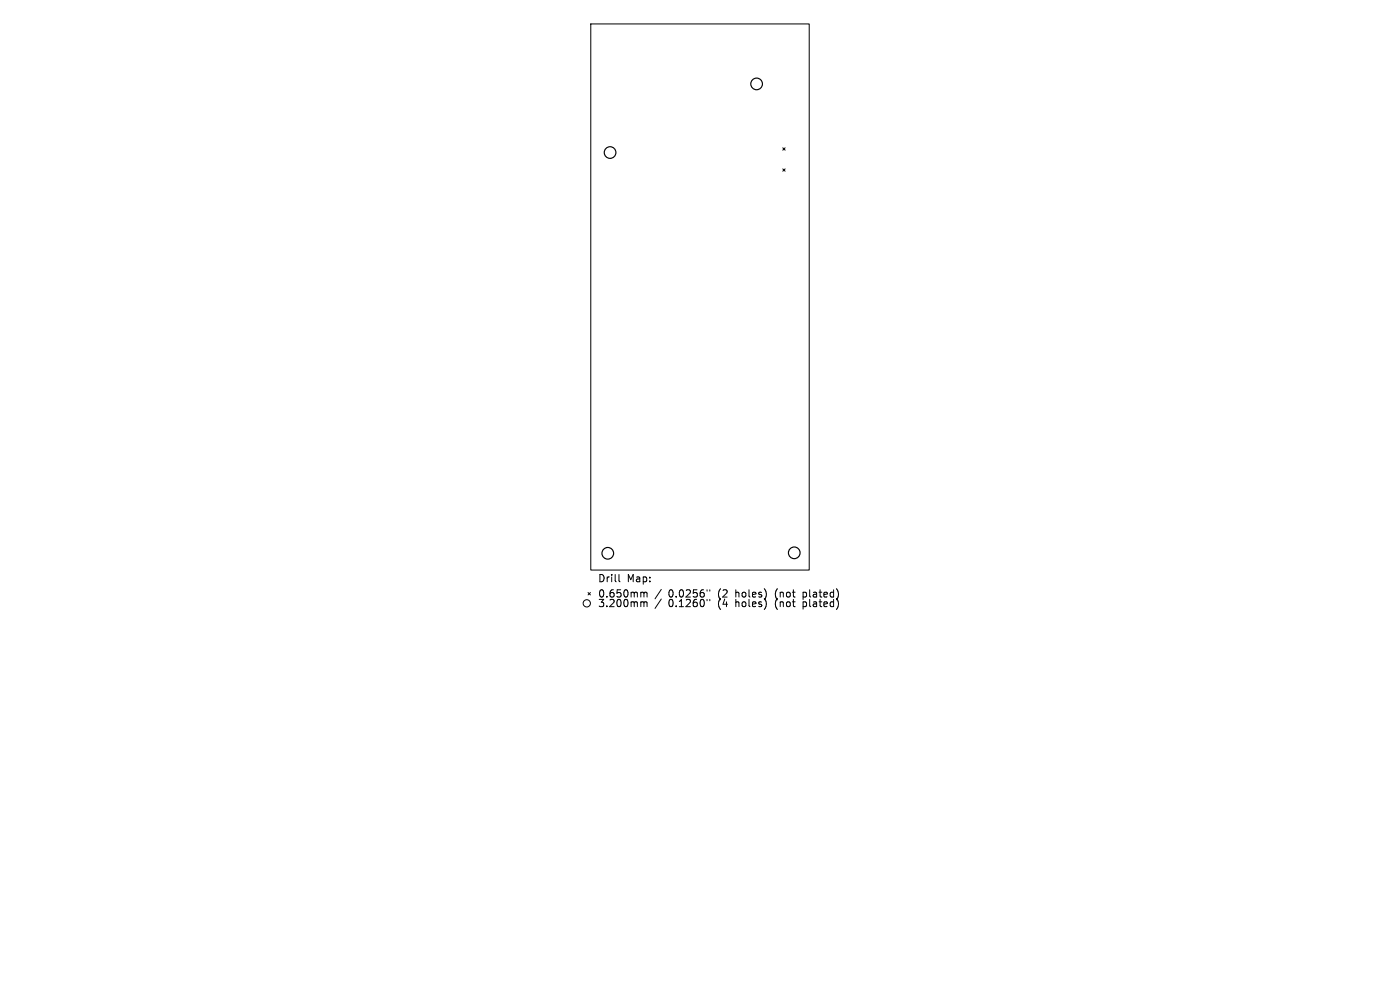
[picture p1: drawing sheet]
<svg xmlns="http://www.w3.org/2000/svg" width="297mm" height="210mm" viewBox="0 0 297 210" stroke-linecap="round" stroke-linejoin="round" font-family="sans-serif">
<defs><g id="words">
<g font-size="2.2">
<text x="126.8" y="123.7">Drill</text>
<text x="133" y="123.7">Map:</text>
<text x="126.8" y="127">0.650mm</text>
<text x="126.8" y="129">3.200mm</text>
<text x="141.8" y="127">0.0256&quot;</text>
<text x="141.8" y="129">0.1260&quot;</text>
<text x="152.4" y="127">(2</text>
<text x="152.4" y="129">(4</text>
<text x="156.3" y="127">holes)</text>
<text x="156.3" y="129">holes)</text>
<text x="164.8" y="127">(not</text>
<text x="164.8" y="129">(not</text>
<text x="170.8" y="127">plated)</text>
<text x="170.8" y="129">plated)</text>
</g>
</g></defs>
<g fill="none" stroke="#000" stroke-width=".21">
<path d="M125.3 5.1h46.4v115.8h-46.4zM166.1 31.4l.5 .5M166.1 35.8l.5 .5M166.6 31.4l-.5 .5M166.6 35.8l-.5 .5M124.8 125.7l.5 .5M125.3 125.7l-.5 .5M131.3 121.9v1.3l.2 .2M136.2 125.6l.4 .2M136.2 127.7l.4 .2M136.6 125.8l.2-.2 .4 .1 .1 1M136.6 125.8v.9"/>
<path d="M136.6 127.9v.8M136.6 127.9l.2-.2h.4l.1 1M140.3 125l-1.3 2M140.3 127.1l-1.3 2M150 125.1v.3M150 127.1v.3M150.6 125.1v.3M150.6 127.1v.3"/>
<circle cx="124.5" cy="128" r=".77"/>
</g>
<g fill="none" stroke="#000" stroke-width=".25">
<circle cx="160.5" cy="17.8" r="1.24"/>
<circle cx="129.4" cy="32.4" r="1.24"/>
<circle cx="128.9" cy="117.4" r="1.24"/>
<circle cx="168.5" cy="117.3" r="1.24"/>
</g>
<use href="#words"/>
</svg>
